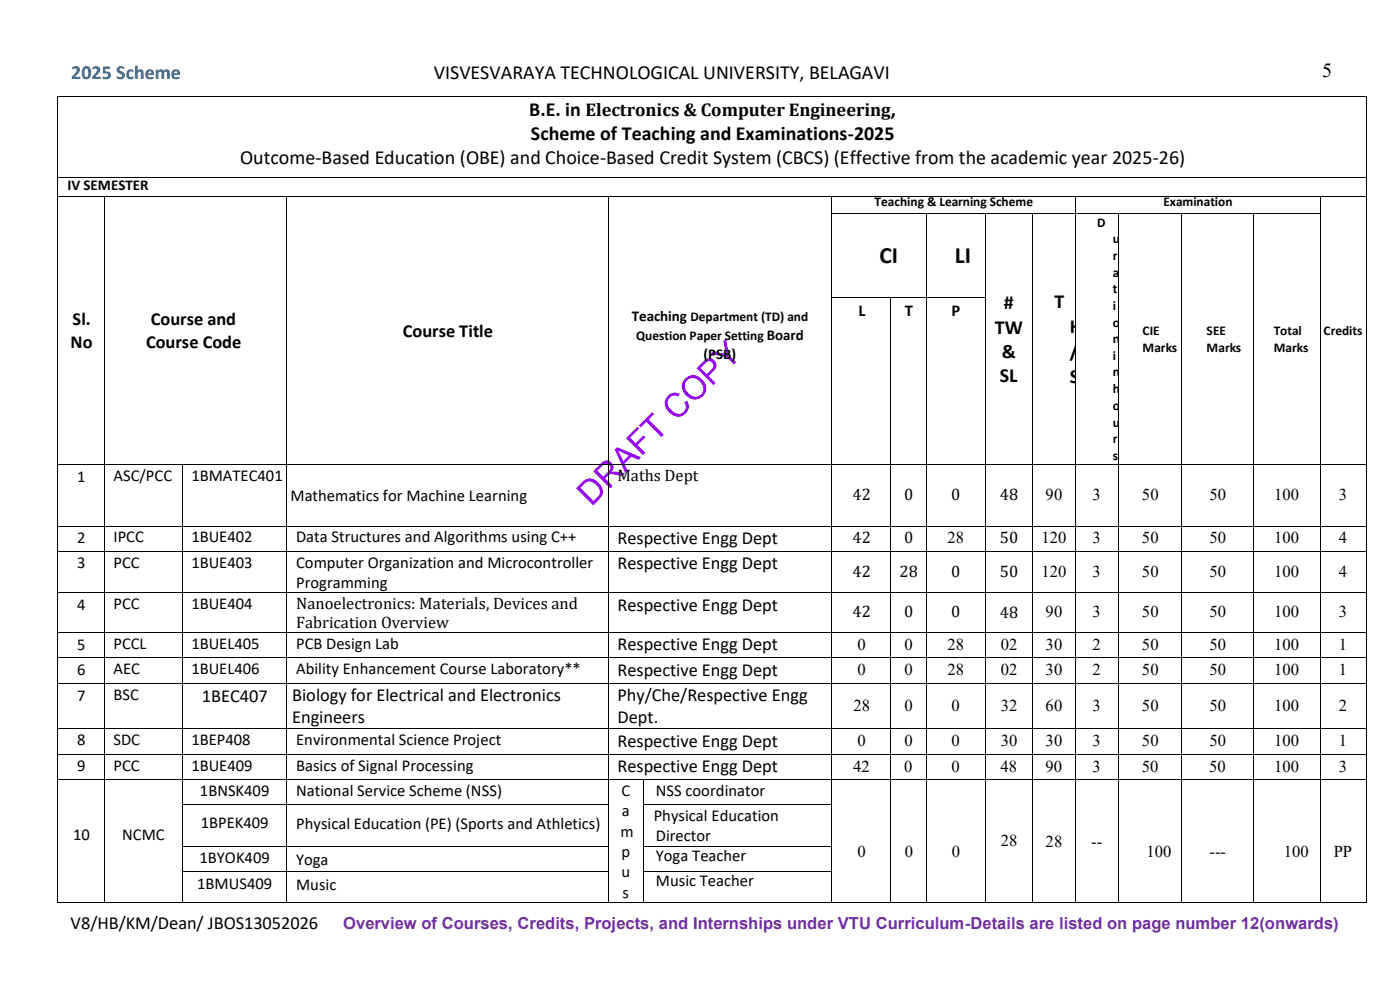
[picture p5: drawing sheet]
<svg xmlns="http://www.w3.org/2000/svg" width="297mm" height="210mm" viewBox="0 0 297 210" stroke-linecap="round" stroke-linejoin="round" font-family="sans-serif">
<defs><g id="words">
<text font-size="7.1" fill="#90f" x="125.5" y="107.4" transform="rotate(-45 125.5 107.4)">DRAFT COPY</text>
<g font-size="5">
<text x="186.6" y="55.8">CI</text>
<text x="202.6" y="55.8">LI</text>
</g>
<text font-size="4.2" fill="#0070c0" x="15.1" y="16.7">2025 Scheme</text>
<g font-size="4.2">
<text x="92.1" y="16.7">VISVESVARAYA TECHNOLOGICAL UNIVERSITY, BELAGAVI</text>
<text x="280.5" y="16.3">5</text>
<text x="112.3" y="24.5">B.E. in Electronics &amp; Computer Engineering,</text>
<text x="112.7" y="29.7">Scheme of Teaching and Examinations-2025</text>
<text x="50.9" y="34.8">Outcome-Based Education (OBE) and Choice-Based Credit System (CBCS) (Effective from the academic year 2025-26)</text>
<text x="213" y="65.5">#</text>
<text x="223.7" y="65.3">T</text>
<text x="211.1" y="70.7">TW</text>
<text x="227" y="70.6">H</text>
<text x="212.6" y="75.9">&amp;</text>
<text x="227" y="75.9">/</text>
<text x="212.2" y="81">SL</text>
<text x="227" y="81.2">S</text>
</g>
<g font-size="3.9">
<text x="15.4" y="69">Sl.</text>
<text x="32" y="69">Course and</text>
<text x="85.5" y="71.3">Course Title</text>
<text x="15" y="73.7">No</text>
<text x="31" y="73.7">Course Code</text>
<text x="131" y="115.3">Respective Engg Dept</text>
<text x="131" y="120.6">Respective Engg Dept</text>
<text x="131" y="129.4">Respective Engg Dept</text>
<text x="131" y="137.9">Respective Engg Dept</text>
<text x="131" y="143.2">Respective Engg Dept</text>
<text x="42.8" y="148.9">1BEC407</text>
<text x="62" y="148.6">Biology for Electrical and Electronics</text>
<text x="131" y="148.6">Phy/Che/Respective Engg</text>
<text x="62" y="153.4">Engineers</text>
<text x="131" y="153.4">Dept.</text>
<text x="131" y="158.3">Respective Engg Dept</text>
<text x="131" y="163.7">Respective Engg Dept</text>
<text x="15" y="196.9">V8/HB/KM/Dean/ JBOS13052026</text>
</g>
<g font-size="3.5">
<text x="182.1" y="67.1">L</text>
<text x="192" y="67.1">T</text>
<text x="201.9" y="67.1">P</text>
<text x="24.1" y="101.9">ASC/PCC</text>
<text x="40.6" y="101.9">1BMATEC401</text>
<text x="131" y="101.9">Maths Dept</text>
<text x="16.4" y="102.1">1</text>
<text x="61.6" y="106.2">Mathematics for Machine Learning</text>
<text x="180.9" y="106">42</text>
<text x="191.8" y="106">0</text>
<text x="201.8" y="106">0</text>
<text x="212.2" y="106">48</text>
<text x="221.9" y="106">90</text>
<text x="231.8" y="106">3</text>
<text x="242.3" y="106">50</text>
<text x="256.6" y="106">50</text>
<text x="270.3" y="106">100</text>
<text x="284.1" y="106">3</text>
<text x="16.4" y="115.2">2</text>
<text x="24.1" y="115">IPCC</text>
<text x="40.6" y="115">1BUE402</text>
<text x="62.8" y="115">Data Structures and Algorithms using C++</text>
<text x="180.9" y="115.2">42</text>
<text x="191.8" y="115.2">0</text>
<text x="201.1" y="115.2">28</text>
<text x="212.2" y="115.2">50</text>
<text x="221" y="115.2">120</text>
<text x="231.8" y="115.2">3</text>
<text x="242.3" y="115.2">50</text>
<text x="256.6" y="115.2">50</text>
<text x="270.3" y="115.2">100</text>
<text x="284.1" y="115.2">4</text>
<text x="16.4" y="120.5">3</text>
<text x="24.1" y="120.3">PCC</text>
<text x="40.6" y="120.3">1BUE403</text>
<text x="62.8" y="120.3">Computer Organization and Microcontroller</text>
<text x="62.8" y="124.7">Programming</text>
<text x="180.9" y="122.3">42</text>
<text x="190.9" y="122.3">28</text>
<text x="201.8" y="122.3">0</text>
<text x="212.2" y="122.3">50</text>
<text x="221" y="122.3">120</text>
<text x="231.8" y="122.3">3</text>
<text x="242.3" y="122.3">50</text>
<text x="256.6" y="122.3">50</text>
<text x="270.3" y="122.3">100</text>
<text x="284.1" y="122.3">4</text>
<text x="16.4" y="129.3">4</text>
<text x="24.1" y="129.1">PCC</text>
<text x="40.6" y="129.1">1BUE404</text>
<text x="62.8" y="129.1">Nanoelectronics: Materials, Devices and</text>
<text x="180.9" y="130.9">42</text>
<text x="191.8" y="130.9">0</text>
<text x="201.8" y="130.9">0</text>
<text x="212.2" y="130.9">48</text>
<text x="221.9" y="130.9">90</text>
<text x="231.8" y="130.9">3</text>
<text x="242.3" y="130.9">50</text>
<text x="256.6" y="130.9">50</text>
<text x="270.3" y="130.9">100</text>
<text x="284.1" y="130.9">3</text>
<text x="16.4" y="137.8">5</text>
<text x="24.1" y="137.6">PCCL</text>
<text x="40.6" y="137.6">1BUEL405</text>
<text x="62.8" y="133.2">Fabrication Overview</text>
<text x="62.8" y="137.6">PCB Design Lab</text>
<text x="182" y="137.8">0</text>
<text x="191.9" y="137.8">0</text>
<text x="201.1" y="137.8">28</text>
<text x="212.4" y="137.8">02</text>
<text x="221.9" y="137.8">30</text>
<text x="231.8" y="137.8">2</text>
<text x="242.3" y="137.8">50</text>
<text x="256.6" y="137.8">50</text>
<text x="270.3" y="137.8">100</text>
<text x="284.1" y="137.8">1</text>
<text x="16.4" y="143.2">6</text>
<text x="24.1" y="142.9">AEC</text>
<text x="40.6" y="142.9">1BUEL406</text>
<text x="62.8" y="142.9">Ability Enhancement Course Laboratory**</text>
<text x="182" y="143.2">0</text>
<text x="191.9" y="143.2">0</text>
<text x="201.1" y="143.2">28</text>
<text x="212.4" y="143.2">02</text>
<text x="221.9" y="143.2">30</text>
<text x="231.8" y="143.2">2</text>
<text x="242.3" y="143.2">50</text>
<text x="256.6" y="143.2">50</text>
<text x="270.3" y="143.2">100</text>
<text x="284.1" y="143.2">1</text>
<text x="16.4" y="148.6">7</text>
<text x="24.1" y="148.3">BSC</text>
<text x="181.1" y="150.7">28</text>
<text x="191.9" y="150.7">0</text>
<text x="201.9" y="150.7">0</text>
<text x="212.4" y="150.7">32</text>
<text x="221.9" y="150.7">60</text>
<text x="231.8" y="150.7">3</text>
<text x="242.3" y="150.7">50</text>
<text x="256.6" y="150.7">50</text>
<text x="270.3" y="150.7">100</text>
<text x="284.1" y="150.7">2</text>
<text x="16.4" y="158">8</text>
<text x="24.1" y="158">SDC</text>
<text x="40.6" y="158">1BEP408</text>
<text x="62.8" y="158">Environmental Science Project</text>
<text x="182" y="158.2">0</text>
<text x="191.9" y="158.2">0</text>
<text x="201.9" y="158.2">0</text>
<text x="212.4" y="158.2">30</text>
<text x="221.9" y="158.2">30</text>
<text x="231.8" y="158.2">3</text>
<text x="242.3" y="158.2">50</text>
<text x="256.6" y="158.2">50</text>
<text x="270.3" y="158.2">100</text>
<text x="284.1" y="158.2">1</text>
<text x="16.4" y="163.4">9</text>
<text x="24.1" y="163.4">PCC</text>
<text x="40.6" y="163.4">1BUE409</text>
<text x="62.8" y="163.4">Basics of Signal Processing</text>
<text x="181" y="163.6">42</text>
<text x="191.9" y="163.6">0</text>
<text x="201.9" y="163.6">0</text>
<text x="212.3" y="163.6">48</text>
<text x="221.8" y="163.6">90</text>
<text x="231.8" y="163.6">3</text>
<text x="242.3" y="163.6">50</text>
<text x="256.6" y="163.6">50</text>
<text x="270.3" y="163.6">100</text>
<text x="284.1" y="163.6">3</text>
<text x="42.4" y="168.8">1BNSK409</text>
<text x="62.8" y="168.7">National Service Scheme (NSS)</text>
<text x="131.8" y="168.7">C</text>
<text x="131.9" y="173.1">a</text>
<text x="139.2" y="168.7">NSS coordinator</text>
<text x="15.5" y="178.1">10</text>
<text x="25.9" y="178.1">NCMC</text>
<text x="42.6" y="175.6">1BPEK409</text>
<text x="62.8" y="175.8">Physical Education (PE) (Sports and Athletics)</text>
<text x="131.7" y="177.4">m</text>
<text x="138.7" y="174.1">Physical Education</text>
<text x="139.2" y="178.4">Director</text>
<text x="212.4" y="179.3">28</text>
<text x="221.9" y="179.6">28</text>
<text x="231.5" y="179.6">--</text>
<text x="42.3" y="183">1BYOK409</text>
<text x="62.8" y="183.3">Yoga</text>
<text x="131.8" y="181.7">p</text>
<text x="131.8" y="186">u</text>
<text x="139.2" y="182.6">Yoga Teacher</text>
<text x="182" y="181.6">0</text>
<text x="192" y="181.6">0</text>
<text x="202" y="181.6">0</text>
<text x="243.2" y="181.6">100</text>
<text x="256.6" y="181.6">---</text>
<text x="272.4" y="181.6">100</text>
<text x="283" y="181.6">PP</text>
<text x="41.8" y="188.4">1BMUS409</text>
<text x="62.8" y="188.6">Music</text>
<text x="132.1" y="190.3">s</text>
<text x="139.2" y="187.9">Music Teacher</text>
</g>
<text font-size="3.5" fill="#7030a0" x="72.8" y="196.8">Overview of Courses, Credits, Projects, and Internships under VTU Curriculum-Details are listed on page number 12(onwards)</text>
<g font-size="3.2">
<text x="14.3" y="40.2">IV SEMESTER</text>
<text x="134" y="68.1">Teaching Department (TD) and</text>
<text x="149.3" y="76.1">(PSB)</text>
</g>
<g font-size="2.8">
<text x="185.6" y="43.7">Teaching &amp; Learning Scheme</text>
<text x="246.8" y="43.7">Examination</text>
<text x="232.8" y="48.1">D</text>
<text x="236.1" y="51.6">u</text>
<text x="236.1" y="55.1">r</text>
<text x="236.1" y="58.6">a</text>
<text x="236.1" y="62.2">t</text>
<text x="236.1" y="65.7">i</text>
<text x="236.1" y="69.2">o</text>
<text x="242.4" y="71.1">CIE</text>
<text x="256" y="71.1">SEE</text>
<text x="270.3" y="71.1">Total</text>
<text x="280.8" y="71">Credits</text>
<text x="135" y="72.1">Question Paper Setting Board</text>
<text x="236.1" y="72.8">n</text>
<text x="236.1" y="76.3">i</text>
<text x="242.4" y="74.5">Marks</text>
<text x="256" y="74.5">Marks</text>
<text x="270.3" y="74.5">Marks</text>
<text x="236.1" y="79.8">n</text>
<text x="236.1" y="83.4">h</text>
<text x="236.1" y="86.9">o</text>
<text x="236.1" y="90.4">u</text>
<text x="236.1" y="94">r</text>
<text x="236.1" y="97.5">s</text>
</g>
</g></defs>
<g fill="#000">
<path d="M12.2 20.3h.2v.2h-.2z" fill-rule="evenodd"/>
<path d="M12.2 20.3h.2v.2h-.2z" fill-rule="evenodd"/>
<path d="M12.2 37.5h.2v.2h-.2z" fill-rule="evenodd"/>
<path d="M289.8 20.3h.1v.2h-.1z" fill-rule="evenodd"/>
<path d="M289.8 20.3h.1v.2h-.1z" fill-rule="evenodd"/>
<path d="M289.8 37.5h.1v.2h-.1z" fill-rule="evenodd"/>
<path d="M12.2 41.6h.2v.1h-.2z" fill-rule="evenodd"/>
<path d="M12.2 45.2h.2v.2h-.2z" fill-rule="evenodd"/>
<path d="M22.1 41.6h.1v.1h-.1z" fill-rule="evenodd"/>
<path d="M22.1 45.2h.1v.2h-.1z" fill-rule="evenodd"/>
<path d="M60.8 41.6h.2v.1h-.2z" fill-rule="evenodd"/>
<path d="M60.8 45.2h.2v.2h-.2z" fill-rule="evenodd"/>
<path d="M128.9 41.6h.2v.1h-.2z" fill-rule="evenodd"/>
<path d="M128.9 45.2h.2v.2h-.2z" fill-rule="evenodd"/>
<path d="M176.4 41.6h.2v.1h-.2z" fill-rule="evenodd"/>
<path d="M176.4 45.2h.2v.2h-.2z" fill-rule="evenodd"/>
<path d="M196.5 45.2h.1v.2h-.1z" fill-rule="evenodd"/>
<path d="M209 45.2h.1v.2h-.1z" fill-rule="evenodd"/>
<path d="M218.9 45.2h.2v.2h-.2z" fill-rule="evenodd"/>
<path d="M228 41.6h.2v.1h-.2z" fill-rule="evenodd"/>
<path d="M228 45.2h.2v.2h-.2z" fill-rule="evenodd"/>
<path d="M237.1 45.2h.2v.2h-.2z" fill-rule="evenodd"/>
<path d="M250.7 45.2h.2v.2h-.2z" fill-rule="evenodd"/>
<path d="M265.9 45.2h.1v.2h-.1z" fill-rule="evenodd"/>
<path d="M280 41.6h.2v.1h-.2z" fill-rule="evenodd"/>
<path d="M280 45.2h.2v.2h-.2z" fill-rule="evenodd"/>
<path d="M289.8 41.6h.1v.1h-.1z" fill-rule="evenodd"/>
<path d="M289.8 45.2h.1v.2h-.1z" fill-rule="evenodd"/>
<path d="M12.2 62.9h.2v.2h-.2z" fill-rule="evenodd"/>
<path d="M22.1 62.9h.1v.2h-.1z" fill-rule="evenodd"/>
<path d="M60.8 62.9h.2v.2h-.2z" fill-rule="evenodd"/>
<path d="M128.9 62.9h.2v.2h-.2z" fill-rule="evenodd"/>
<path d="M176.4 62.9h.2v.2h-.2z" fill-rule="evenodd"/>
<path d="M189 62.9h.1v.2h-.1z" fill-rule="evenodd"/>
<path d="M196.5 62.9h.1v.2h-.1z" fill-rule="evenodd"/>
<path d="M209 62.9h.1v.2h-.1z" fill-rule="evenodd"/>
<path d="M218.9 62.9h.2v.2h-.2z" fill-rule="evenodd"/>
<path d="M228 62.9h.2v.2h-.2z" fill-rule="evenodd"/>
<path d="M237.1 62.9h.2v.2h-.2z" fill-rule="evenodd"/>
<path d="M250.7 62.9h.2v.2h-.2z" fill-rule="evenodd"/>
<path d="M265.9 62.9h.1v.2h-.1z" fill-rule="evenodd"/>
<path d="M280 62.9h.2v.2h-.2z" fill-rule="evenodd"/>
<path d="M289.8 62.9h.1v.2h-.1z" fill-rule="evenodd"/>
<path d="M12.2 98.4h.2v.1h-.2z" fill-rule="evenodd"/>
<path d="M22.1 98.4h.1v.1h-.1z" fill-rule="evenodd"/>
<path d="M38.6 98.4h.1v.1h-.1z" fill-rule="evenodd"/>
<path d="M60.8 98.4h.2v.1h-.2z" fill-rule="evenodd"/>
<path d="M128.9 98.4h.2v.1h-.2z" fill-rule="evenodd"/>
<path d="M176.4 98.4h.2v.1h-.2z" fill-rule="evenodd"/>
<path d="M189 98.4h.1v.1h-.1z" fill-rule="evenodd"/>
<path d="M196.5 98.4h.1v.1h-.1z" fill-rule="evenodd"/>
<path d="M209 98.4h.1v.1h-.1z" fill-rule="evenodd"/>
<path d="M218.9 98.4h.2v.1h-.2z" fill-rule="evenodd"/>
<path d="M228 98.4h.2v.1h-.2z" fill-rule="evenodd"/>
<path d="M237.1 98.4h.2v.1h-.2z" fill-rule="evenodd"/>
<path d="M250.7 98.4h.2v.1h-.2z" fill-rule="evenodd"/>
<path d="M265.9 98.4h.1v.1h-.1z" fill-rule="evenodd"/>
<path d="M280 98.4h.2v.1h-.2z" fill-rule="evenodd"/>
<path d="M289.8 98.4h.1v.1h-.1z" fill-rule="evenodd"/>
<path d="M12.2 111.4h.2v.2h-.2z" fill-rule="evenodd"/>
<path d="M12.2 116.8h.2v.1h-.2z" fill-rule="evenodd"/>
<path d="M22.1 111.4h.1v.2h-.1z" fill-rule="evenodd"/>
<path d="M22.1 116.8h.1v.1h-.1z" fill-rule="evenodd"/>
<path d="M38.6 111.4h.1v.2h-.1z" fill-rule="evenodd"/>
<path d="M38.6 116.8h.1v.1h-.1z" fill-rule="evenodd"/>
<path d="M60.8 111.4h.2v.2h-.2z" fill-rule="evenodd"/>
<path d="M60.8 116.8h.2v.1h-.2z" fill-rule="evenodd"/>
<path d="M128.9 111.4h.2v.2h-.2z" fill-rule="evenodd"/>
<path d="M128.9 116.8h.2v.1h-.2z" fill-rule="evenodd"/>
<path d="M176.4 111.4h.2v.2h-.2z" fill-rule="evenodd"/>
<path d="M176.4 116.8h.2v.1h-.2z" fill-rule="evenodd"/>
<path d="M189 111.4h.1v.2h-.1z" fill-rule="evenodd"/>
<path d="M189 116.8h.1v.1h-.1z" fill-rule="evenodd"/>
<path d="M196.5 111.4h.1v.2h-.1z" fill-rule="evenodd"/>
<path d="M196.5 116.8h.1v.1h-.1z" fill-rule="evenodd"/>
<path d="M209 111.4h.1v.2h-.1z" fill-rule="evenodd"/>
<path d="M209 116.8h.1v.1h-.1z" fill-rule="evenodd"/>
<path d="M218.9 111.4h.2v.2h-.2z" fill-rule="evenodd"/>
<path d="M218.9 116.8h.2v.1h-.2z" fill-rule="evenodd"/>
<path d="M228 111.4h.2v.2h-.2z" fill-rule="evenodd"/>
<path d="M228 116.8h.2v.1h-.2z" fill-rule="evenodd"/>
<path d="M237.1 111.4h.2v.2h-.2z" fill-rule="evenodd"/>
<path d="M237.1 116.8h.2v.1h-.2z" fill-rule="evenodd"/>
<path d="M250.7 111.4h.2v.2h-.2z" fill-rule="evenodd"/>
<path d="M250.7 116.8h.2v.1h-.2z" fill-rule="evenodd"/>
<path d="M265.9 111.4h.1v.2h-.1z" fill-rule="evenodd"/>
<path d="M265.9 116.8h.1v.1h-.1z" fill-rule="evenodd"/>
<path d="M280 111.4h.2v.2h-.2z" fill-rule="evenodd"/>
<path d="M280 116.8h.2v.1h-.2z" fill-rule="evenodd"/>
<path d="M289.8 111.4h.1v.2h-.1z" fill-rule="evenodd"/>
<path d="M289.8 116.8h.1v.1h-.1z" fill-rule="evenodd"/>
<path d="M12.2 125.6h.2v.2h-.2z" fill-rule="evenodd"/>
<path d="M12.2 134h.2v.2h-.2z" fill-rule="evenodd"/>
<path d="M12.2 139.4h.2v.2h-.2z" fill-rule="evenodd"/>
<path d="M22.1 125.6h.1v.2h-.1z" fill-rule="evenodd"/>
<path d="M22.1 134h.1v.2h-.1z" fill-rule="evenodd"/>
<path d="M22.1 139.4h.1v.2h-.1z" fill-rule="evenodd"/>
<path d="M38.6 125.6h.1v.2h-.1z" fill-rule="evenodd"/>
<path d="M38.6 134h.1v.2h-.1z" fill-rule="evenodd"/>
<path d="M38.6 139.4h.1v.2h-.1z" fill-rule="evenodd"/>
<path d="M60.8 125.6h.2v.2h-.2z" fill-rule="evenodd"/>
<path d="M60.8 134h.2v.2h-.2z" fill-rule="evenodd"/>
<path d="M60.8 139.4h.2v.2h-.2z" fill-rule="evenodd"/>
<path d="M128.9 125.6h.2v.2h-.2z" fill-rule="evenodd"/>
<path d="M128.9 134h.2v.2h-.2z" fill-rule="evenodd"/>
<path d="M128.9 139.4h.2v.2h-.2z" fill-rule="evenodd"/>
<path d="M176.4 125.6h.2v.2h-.2z" fill-rule="evenodd"/>
<path d="M176.4 134h.2v.2h-.2z" fill-rule="evenodd"/>
<path d="M176.4 139.4h.2v.2h-.2z" fill-rule="evenodd"/>
<path d="M189 125.6h.1v.2h-.1z" fill-rule="evenodd"/>
<path d="M189 134h.1v.2h-.1z" fill-rule="evenodd"/>
<path d="M189 139.4h.1v.2h-.1z" fill-rule="evenodd"/>
<path d="M196.5 125.6h.1v.2h-.1z" fill-rule="evenodd"/>
<path d="M196.5 134h.1v.2h-.1z" fill-rule="evenodd"/>
<path d="M196.5 139.4h.1v.2h-.1z" fill-rule="evenodd"/>
<path d="M209 125.6h.1v.2h-.1z" fill-rule="evenodd"/>
<path d="M209 134h.1v.2h-.1z" fill-rule="evenodd"/>
<path d="M209 139.4h.1v.2h-.1z" fill-rule="evenodd"/>
<path d="M218.9 125.6h.2v.2h-.2z" fill-rule="evenodd"/>
<path d="M218.9 134h.2v.2h-.2z" fill-rule="evenodd"/>
<path d="M218.9 139.4h.2v.2h-.2z" fill-rule="evenodd"/>
<path d="M228 125.6h.2v.2h-.2z" fill-rule="evenodd"/>
<path d="M228 134h.2v.2h-.2z" fill-rule="evenodd"/>
<path d="M228 139.4h.2v.2h-.2z" fill-rule="evenodd"/>
<path d="M237.1 125.6h.2v.2h-.2z" fill-rule="evenodd"/>
<path d="M237.1 134h.2v.2h-.2z" fill-rule="evenodd"/>
<path d="M237.1 139.4h.2v.2h-.2z" fill-rule="evenodd"/>
<path d="M250.7 125.6h.2v.2h-.2z" fill-rule="evenodd"/>
<path d="M250.7 134h.2v.2h-.2z" fill-rule="evenodd"/>
<path d="M250.7 139.4h.2v.2h-.2z" fill-rule="evenodd"/>
<path d="M265.9 125.6h.1v.2h-.1z" fill-rule="evenodd"/>
<path d="M265.9 134h.1v.2h-.1z" fill-rule="evenodd"/>
<path d="M265.9 139.4h.1v.2h-.1z" fill-rule="evenodd"/>
<path d="M280 125.6h.2v.2h-.2z" fill-rule="evenodd"/>
<path d="M280 134h.2v.2h-.2z" fill-rule="evenodd"/>
<path d="M280 139.4h.2v.2h-.2z" fill-rule="evenodd"/>
<path d="M289.8 125.6h.1v.2h-.1z" fill-rule="evenodd"/>
<path d="M289.8 134h.1v.2h-.1z" fill-rule="evenodd"/>
<path d="M289.8 139.4h.1v.2h-.1z" fill-rule="evenodd"/>
<path d="M12.2 144.8h.2v.1h-.2z" fill-rule="evenodd"/>
<path d="M12.2 154.4h.2v.2h-.2z" fill-rule="evenodd"/>
<path d="M12.2 159.8h.2v.2h-.2z" fill-rule="evenodd"/>
<path d="M22.1 144.8h.1v.1h-.1z" fill-rule="evenodd"/>
<path d="M22.1 154.4h.1v.2h-.1z" fill-rule="evenodd"/>
<path d="M22.1 159.8h.1v.2h-.1z" fill-rule="evenodd"/>
<path d="M38.6 144.8h.1v.1h-.1z" fill-rule="evenodd"/>
<path d="M38.6 154.4h.1v.2h-.1z" fill-rule="evenodd"/>
<path d="M38.6 159.8h.1v.2h-.1z" fill-rule="evenodd"/>
<path d="M60.8 144.8h.2v.1h-.2z" fill-rule="evenodd"/>
<path d="M60.8 154.4h.2v.2h-.2z" fill-rule="evenodd"/>
<path d="M60.8 159.8h.2v.2h-.2z" fill-rule="evenodd"/>
<path d="M128.9 144.8h.2v.1h-.2z" fill-rule="evenodd"/>
<path d="M128.9 154.4h.2v.2h-.2z" fill-rule="evenodd"/>
<path d="M128.9 159.8h.2v.2h-.2z" fill-rule="evenodd"/>
<path d="M176.4 144.8h.2v.1h-.2z" fill-rule="evenodd"/>
<path d="M176.4 154.4h.2v.2h-.2z" fill-rule="evenodd"/>
<path d="M176.4 159.8h.2v.2h-.2z" fill-rule="evenodd"/>
<path d="M189 144.8h.1v.1h-.1z" fill-rule="evenodd"/>
<path d="M189 154.4h.1v.2h-.1z" fill-rule="evenodd"/>
<path d="M189 159.8h.1v.2h-.1z" fill-rule="evenodd"/>
<path d="M196.5 144.8h.1v.1h-.1z" fill-rule="evenodd"/>
<path d="M196.5 154.4h.1v.2h-.1z" fill-rule="evenodd"/>
<path d="M196.5 159.8h.1v.2h-.1z" fill-rule="evenodd"/>
<path d="M209 144.8h.1v.1h-.1z" fill-rule="evenodd"/>
<path d="M209 154.4h.1v.2h-.1z" fill-rule="evenodd"/>
<path d="M209 159.8h.1v.2h-.1z" fill-rule="evenodd"/>
<path d="M218.9 144.8h.2v.1h-.2z" fill-rule="evenodd"/>
<path d="M218.9 154.4h.2v.2h-.2z" fill-rule="evenodd"/>
<path d="M218.9 159.8h.2v.2h-.2z" fill-rule="evenodd"/>
<path d="M228 144.8h.2v.1h-.2z" fill-rule="evenodd"/>
<path d="M228 154.4h.2v.2h-.2z" fill-rule="evenodd"/>
<path d="M228 159.8h.2v.2h-.2z" fill-rule="evenodd"/>
<path d="M237.1 144.8h.2v.1h-.2z" fill-rule="evenodd"/>
<path d="M237.1 154.4h.2v.2h-.2z" fill-rule="evenodd"/>
<path d="M237.1 159.8h.2v.2h-.2z" fill-rule="evenodd"/>
<path d="M250.7 144.8h.2v.1h-.2z" fill-rule="evenodd"/>
<path d="M250.7 154.4h.2v.2h-.2z" fill-rule="evenodd"/>
<path d="M250.7 159.8h.2v.2h-.2z" fill-rule="evenodd"/>
<path d="M265.9 144.8h.1v.1h-.1z" fill-rule="evenodd"/>
<path d="M265.9 154.4h.1v.2h-.1z" fill-rule="evenodd"/>
<path d="M265.9 159.8h.1v.2h-.1z" fill-rule="evenodd"/>
<path d="M280 144.8h.2v.1h-.2z" fill-rule="evenodd"/>
<path d="M280 154.4h.2v.2h-.2z" fill-rule="evenodd"/>
<path d="M280 159.8h.2v.2h-.2z" fill-rule="evenodd"/>
<path d="M289.8 144.8h.1v.1h-.1z" fill-rule="evenodd"/>
<path d="M289.8 154.4h.1v.2h-.1z" fill-rule="evenodd"/>
<path d="M289.8 159.8h.1v.2h-.1z" fill-rule="evenodd"/>
<path d="M12.2 165.2h.2v.2h-.2z" fill-rule="evenodd"/>
<path d="M12.2 170.5h.2v.2h-.2z" fill-rule="evenodd"/>
<path d="M12.2 179.3h.2v.2h-.2z" fill-rule="evenodd"/>
<path d="M22.1 165.2h.1v.2h-.1z" fill-rule="evenodd"/>
<path d="M22.1 170.5h.1v.2h-.1z" fill-rule="evenodd"/>
<path d="M22.1 179.3h.1v.2h-.1z" fill-rule="evenodd"/>
<path d="M38.6 165.2h.1v.2h-.1z" fill-rule="evenodd"/>
<path d="M38.6 170.5h.1v.2h-.1z" fill-rule="evenodd"/>
<path d="M38.6 179.3h.1v.2h-.1z" fill-rule="evenodd"/>
<path d="M60.8 165.2h.2v.2h-.2z" fill-rule="evenodd"/>
<path d="M60.8 170.5h.2v.2h-.2z" fill-rule="evenodd"/>
<path d="M60.8 179.3h.2v.2h-.2z" fill-rule="evenodd"/>
<path d="M128.9 165.2h.2v.2h-.2z" fill-rule="evenodd"/>
<path d="M128.9 170.5h.2v.2h-.2z" fill-rule="evenodd"/>
<path d="M128.9 179.3h.2v.2h-.2z" fill-rule="evenodd"/>
<path d="M136.4 165.2h.2v.2h-.2z" fill-rule="evenodd"/>
<path d="M136.4 170.5h.2v.2h-.2z" fill-rule="evenodd"/>
<path d="M136.4 179.3h.2v.2h-.2z" fill-rule="evenodd"/>
<path d="M176.4 165.2h.2v.2h-.2z" fill-rule="evenodd"/>
<path d="M176.4 170.5h.2v.2h-.2z" fill-rule="evenodd"/>
<path d="M176.4 179.3h.2v.2h-.2z" fill-rule="evenodd"/>
<path d="M189 165.2h.1v.2h-.1z" fill-rule="evenodd"/>
<path d="M189 170.5h.1v.2h-.1z" fill-rule="evenodd"/>
<path d="M189 179.3h.1v.2h-.1z" fill-rule="evenodd"/>
<path d="M196.5 165.2h.1v.2h-.1z" fill-rule="evenodd"/>
<path d="M196.5 170.5h.1v.2h-.1z" fill-rule="evenodd"/>
<path d="M196.5 179.3h.1v.2h-.1z" fill-rule="evenodd"/>
<path d="M209 165.2h.1v.2h-.1z" fill-rule="evenodd"/>
<path d="M209 170.5h.1v.2h-.1z" fill-rule="evenodd"/>
<path d="M209 179.3h.1v.2h-.1z" fill-rule="evenodd"/>
<path d="M218.9 165.2h.2v.2h-.2z" fill-rule="evenodd"/>
<path d="M218.9 170.5h.2v.2h-.2z" fill-rule="evenodd"/>
<path d="M218.9 179.3h.2v.2h-.2z" fill-rule="evenodd"/>
<path d="M228 165.2h.2v.2h-.2z" fill-rule="evenodd"/>
<path d="M228 170.5h.2v.2h-.2z" fill-rule="evenodd"/>
<path d="M228 179.3h.2v.2h-.2z" fill-rule="evenodd"/>
<path d="M237.1 165.2h.2v.2h-.2z" fill-rule="evenodd"/>
<path d="M237.1 170.5h.2v.2h-.2z" fill-rule="evenodd"/>
<path d="M237.1 179.3h.2v.2h-.2z" fill-rule="evenodd"/>
<path d="M250.7 165.2h.2v.2h-.2z" fill-rule="evenodd"/>
<path d="M250.7 170.5h.2v.2h-.2z" fill-rule="evenodd"/>
<path d="M250.7 179.3h.2v.2h-.2z" fill-rule="evenodd"/>
<path d="M265.9 165.2h.1v.2h-.1z" fill-rule="evenodd"/>
<path d="M265.9 170.5h.1v.2h-.1z" fill-rule="evenodd"/>
<path d="M265.9 179.3h.1v.2h-.1z" fill-rule="evenodd"/>
<path d="M280 165.2h.2v.2h-.2z" fill-rule="evenodd"/>
<path d="M280 170.5h.2v.2h-.2z" fill-rule="evenodd"/>
<path d="M280 179.3h.2v.2h-.2z" fill-rule="evenodd"/>
<path d="M289.8 165.2h.1v.2h-.1z" fill-rule="evenodd"/>
<path d="M289.8 170.5h.1v.2h-.1z" fill-rule="evenodd"/>
<path d="M289.8 179.3h.1v.2h-.1z" fill-rule="evenodd"/>
<path d="M12.2 184.6h.2v.2h-.2z" fill-rule="evenodd"/>
<path d="M12.2 191.2h.2v.2h-.2z" fill-rule="evenodd"/>
<path d="M12.2 191.2h.2v.2h-.2z" fill-rule="evenodd"/>
<path d="M22.1 184.6h.1v.2h-.1z" fill-rule="evenodd"/>
<path d="M22.1 191.2h.1v.2h-.1z" fill-rule="evenodd"/>
<path d="M38.6 184.6h.1v.2h-.1z" fill-rule="evenodd"/>
<path d="M38.6 191.2h.1v.2h-.1z" fill-rule="evenodd"/>
<path d="M60.8 184.6h.2v.2h-.2z" fill-rule="evenodd"/>
<path d="M60.8 191.2h.2v.2h-.2z" fill-rule="evenodd"/>
<path d="M128.9 184.6h.2v.2h-.2z" fill-rule="evenodd"/>
<path d="M128.9 191.2h.2v.2h-.2z" fill-rule="evenodd"/>
<path d="M136.4 184.6h.2v.2h-.2z" fill-rule="evenodd"/>
<path d="M136.4 191.2h.2v.2h-.2z" fill-rule="evenodd"/>
<path d="M176.4 184.6h.2v.2h-.2z" fill-rule="evenodd"/>
<path d="M176.4 191.2h.2v.2h-.2z" fill-rule="evenodd"/>
<path d="M189 184.6h.1v.2h-.1z" fill-rule="evenodd"/>
<path d="M189 191.2h.1v.2h-.1z" fill-rule="evenodd"/>
<path d="M196.5 184.6h.1v.2h-.1z" fill-rule="evenodd"/>
<path d="M196.5 191.2h.1v.2h-.1z" fill-rule="evenodd"/>
<path d="M209 184.6h.1v.2h-.1z" fill-rule="evenodd"/>
<path d="M209 191.2h.1v.2h-.1z" fill-rule="evenodd"/>
<path d="M218.9 184.6h.2v.2h-.2z" fill-rule="evenodd"/>
<path d="M218.9 191.2h.2v.2h-.2z" fill-rule="evenodd"/>
<path d="M228 184.6h.2v.2h-.2z" fill-rule="evenodd"/>
<path d="M228 191.2h.2v.2h-.2z" fill-rule="evenodd"/>
<path d="M237.1 184.6h.2v.2h-.2z" fill-rule="evenodd"/>
<path d="M237.1 191.2h.2v.2h-.2z" fill-rule="evenodd"/>
<path d="M250.7 184.6h.2v.2h-.2z" fill-rule="evenodd"/>
<path d="M250.7 191.2h.2v.2h-.2z" fill-rule="evenodd"/>
<path d="M265.9 184.6h.1v.2h-.1z" fill-rule="evenodd"/>
<path d="M265.9 191.2h.1v.2h-.1z" fill-rule="evenodd"/>
<path d="M280 184.6h.2v.2h-.2z" fill-rule="evenodd"/>
<path d="M280 191.2h.2v.2h-.2z" fill-rule="evenodd"/>
<path d="M289.8 184.6h.1v.2h-.1z" fill-rule="evenodd"/>
<path d="M289.8 191.2h.1v.2h-.1z" fill-rule="evenodd"/>
<path d="M289.8 191.2h.1v.2h-.1z" fill-rule="evenodd"/>
</g>
<g fill="none" stroke="#000" stroke-width=".21">
<path d="M12.3 20.5v17M12.3 37.7v3.9M12.4 20.4h277.4M12.4 37.6h277.4M289.9 20.5v17M289.9 37.7v3.9M12.3 41.7v3.5M12.3 45.4v17.5M12.4 41.7h9.7M22.1 41.7v3.5M22.1 45.4v17.5M22.2 41.7h38.6"/>
<path d="M60.9 41.7v3.5M60.9 45.4v17.5M61 41.7h67.9M129 41.7v3.5M129 45.4v17.5M129.1 41.7h47.3M176.5 41.7v3.5M176.5 45.4v17.5M176.6 41.7h51.4M176.6 45.3h19.9M196.5 45.4v17.5M196.6 45.3h12.3"/>
<path d="M209 45.4v17.5M209.1 45.3h9.8M219 45.4v17.5M219.1 45.3h8.9M228.1 41.7v3.5M228.1 45.4v17.5M228.2 41.7h51.8M228.2 45.3h8.9M237.2 45.4v17.5M237.3 45.3h13.4M250.8 45.4v17.5M250.9 45.3h15"/>
<path d="M265.9 45.4v17.5M266 45.3h14M280.1 41.7v3.5M280.1 45.4v17.5M280.2 41.7h9.6M289.9 41.7v3.5M289.9 45.4v17.5M12.3 63.1v35.3M22.1 63.1v35.3M60.9 63.1v35.3M129 63.1v35.3M176.5 63.1v35.3"/>
<path d="M176.6 63h12.4M189 63.1v35.3M189.1 63h7.4M196.5 63.1v35.3M196.6 63h12.3M209 63.1v35.3M219 63.1v35.3M228.1 63.1v35.3M237.2 63.1v35.3M250.8 63.1v35.3M265.9 63.1v35.3M280.1 63.1v35.3"/>
<path d="M289.9 63.1v35.3M12.3 98.5v12.9M12.4 98.4h9.7M22.1 98.5v12.9M22.2 98.4h16.4M38.7 98.5v12.9M38.7 98.4h22.1M60.9 98.5v12.9M61 98.4h67.9M129 98.5v12.9M129.1 98.4h47.3M176.5 98.5v12.9"/>
<path d="M176.6 98.4h12.4M189 98.5v12.9M189.1 98.4h7.4M196.5 98.5v12.9M196.6 98.4h12.3M209 98.5v12.9M209.1 98.4h9.8M219 98.5v12.9M219.1 98.4h8.9M228.1 98.5v12.9M228.2 98.4h8.9M237.2 98.5v12.9"/>
<path d="M237.3 98.4h13.4M250.8 98.5v12.9M250.9 98.4h15M265.9 98.5v12.9M266 98.4h14M280.1 98.5v12.9M280.2 98.4h9.6M289.9 98.5v12.9M12.3 111.6v5.2M12.3 116.9v8.7M12.4 111.5h9.7M12.4 116.9h9.7"/>
<path d="M22.1 111.6v5.2M22.1 116.9v8.7M22.2 111.5h16.4M22.2 116.9h16.4M38.7 111.6v5.2M38.7 116.9v8.7M38.7 111.5h22.1M38.7 116.9h22.1M60.9 111.6v5.2M60.9 116.9v8.7M61 111.5h67.9M61 116.9h67.9"/>
<path d="M129 111.6v5.2M129 116.9v8.7M129.1 111.5h47.3M129.1 116.9h47.3M176.5 111.6v5.2M176.5 116.9v8.7M176.6 111.5h12.4M176.6 116.9h12.4M189 111.6v5.2M189 116.9v8.7M189.1 111.5h7.4M189.1 116.9h7.4"/>
<path d="M196.5 111.6v5.2M196.5 116.9v8.7M196.6 111.5h12.3M196.6 116.9h12.3M209 111.6v5.2M209 116.9v8.7M209.1 111.5h9.8M209.1 116.9h9.8M219 111.6v5.2M219 116.9v8.7M219.1 111.5h8.9M219.1 116.9h8.9"/>
<path d="M228.1 111.6v5.2M228.1 116.9v8.7M228.2 111.5h8.9M228.2 116.9h8.9M237.2 111.6v5.2M237.2 116.9v8.7M237.3 111.5h13.4M237.3 116.9h13.4M250.8 111.6v5.2M250.8 116.9v8.7M250.9 111.5h15M250.9 116.9h15"/>
<path d="M265.9 111.6v5.2M265.9 116.9v8.7M266 111.5h14M266 116.9h14M280.1 111.6v5.2M280.1 116.9v8.7M280.2 111.5h9.6M280.2 116.9h9.6M289.9 111.6v5.2M289.9 116.9v8.7M12.3 125.8v8.2M12.3 134.2v5.2"/>
<path d="M12.3 139.6v5.2M12.4 125.7h9.7M12.4 134.1h9.7M12.4 139.5h9.7M22.1 125.8v8.2M22.1 134.2v5.2M22.1 139.6v5.2M22.2 125.7h16.4M22.2 134.1h16.4M22.2 139.5h16.4M38.7 125.8v8.2M38.7 134.2v5.2"/>
<path d="M38.7 139.6v5.2M38.7 125.7h22.1M38.7 134.1h22.1M38.7 139.5h22.1M60.9 125.8v8.2M60.9 134.2v5.2M60.9 139.6v5.2M61 125.7h67.9M61 134.1h67.9M61 139.5h67.9M129 125.8v8.2M129 134.2v5.2"/>
<path d="M129 139.6v5.2M129.1 125.7h47.3M129.1 134.1h47.3M129.1 139.5h47.3M176.5 125.8v8.2M176.5 134.2v5.2M176.5 139.6v5.2M176.6 125.7h12.4M176.6 134.1h12.4M176.6 139.5h12.4M189 125.8v8.2M189 134.2v5.2"/>
<path d="M189 139.6v5.2M189.1 125.7h7.4M189.1 134.1h7.4M189.1 139.5h7.4M196.5 125.8v8.2M196.5 134.2v5.2M196.5 139.6v5.2M196.6 125.7h12.3M196.6 134.1h12.3M196.6 139.5h12.3M209 125.8v8.2M209 134.2v5.2"/>
<path d="M209 139.6v5.2M209.1 125.7h9.8M209.1 134.1h9.8M209.1 139.5h9.8M219 125.8v8.2M219 134.2v5.2M219 139.6v5.2M219.1 125.7h8.9M219.1 134.1h8.9M219.1 139.5h8.9M228.1 125.8v8.2M228.1 134.2v5.2"/>
<path d="M228.1 139.6v5.2M228.2 125.7h8.9M228.2 134.1h8.9M228.2 139.5h8.9M237.2 125.8v8.2M237.2 134.2v5.2M237.2 139.6v5.2M237.3 125.7h13.4M237.3 134.1h13.4M237.3 139.5h13.4M250.8 125.8v8.2M250.8 134.2v5.2"/>
<path d="M250.8 139.6v5.2M250.9 125.7h15M250.9 134.1h15M250.9 139.5h15M265.9 125.8v8.2M265.9 134.2v5.2M265.9 139.6v5.2M266 125.7h14M266 134.1h14M266 139.5h14M280.1 125.8v8.2M280.1 134.2v5.2"/>
<path d="M280.1 139.6v5.2M280.2 125.7h9.6M280.2 134.1h9.6M280.2 139.5h9.6M289.9 125.8v8.2M289.9 134.2v5.2M289.9 139.6v5.2M12.3 144.9v9.5M12.3 154.6v5.2M12.3 160v5.2M12.4 144.8h9.7M12.4 154.5h9.7"/>
<path d="M12.4 159.9h9.7M22.1 144.9v9.5M22.1 154.6v5.2M22.1 160v5.2M22.2 144.8h16.4M22.2 154.5h16.4M22.2 159.9h16.4M38.7 144.9v9.5M38.7 154.6v5.2M38.7 160v5.2M38.7 144.8h22.1M38.7 154.5h22.1"/>
<path d="M38.7 159.9h22.1M60.9 144.9v9.5M60.9 154.6v5.2M60.9 160v5.2M61 144.8h67.9M61 154.5h67.9M61 159.9h67.9M129 144.9v9.5M129 154.6v5.2M129 160v5.2M129.1 144.8h47.3M129.1 154.5h47.3"/>
<path d="M129.1 159.9h47.3M176.5 144.9v9.5M176.5 154.6v5.2M176.5 160v5.2M176.6 144.8h12.4M176.6 154.5h12.4M176.6 159.9h12.4M189 144.9v9.5M189 154.6v5.2M189 160v5.2M189.1 144.8h7.4M189.1 154.5h7.4"/>
<path d="M189.1 159.9h7.4M196.5 144.9v9.5M196.5 154.6v5.2M196.5 160v5.2M196.6 144.8h12.3M196.6 154.5h12.3M196.6 159.9h12.3M209 144.9v9.5M209 154.6v5.2M209 160v5.2M209.1 144.8h9.8M209.1 154.5h9.8"/>
<path d="M209.1 159.9h9.8M219 144.9v9.5M219 154.6v5.2M219 160v5.2M219.1 144.8h8.9M219.1 154.5h8.9M219.1 159.9h8.9M228.1 144.9v9.5M228.1 154.6v5.2M228.1 160v5.2M228.2 144.8h8.9M228.2 154.5h8.9"/>
<path d="M228.2 159.9h8.9M237.2 144.9v9.5M237.2 154.6v5.2M237.2 160v5.2M237.3 144.8h13.4M237.3 154.5h13.4M237.3 159.9h13.4M250.8 144.9v9.5M250.8 154.6v5.2M250.8 160v5.2M250.9 144.8h15M250.9 154.5h15"/>
<path d="M250.9 159.9h15M265.9 144.9v9.5M265.9 154.6v5.2M265.9 160v5.2M266 144.8h14M266 154.5h14M266 159.9h14M280.1 144.9v9.5M280.1 154.6v5.2M280.1 160v5.2M280.2 144.8h9.6M280.2 154.5h9.6"/>
<path d="M280.2 159.9h9.6M289.9 144.9v9.5M289.9 154.6v5.2M289.9 160v5.2M12.3 165.4v5.1M12.3 170.7v8.6M12.3 179.5v5.1M12.4 165.3h9.7M22.1 165.4v5.1M22.1 170.7v8.6M22.1 179.5v5.1M22.2 165.3h16.4"/>
<path d="M38.7 165.4v5.1M38.7 170.7v8.6M38.7 179.5v5.1M38.7 165.3h22.1M38.7 170.6h22.1M38.7 179.4h22.1M60.9 165.4v5.1M60.9 170.7v8.6M60.9 179.5v5.1M61 165.3h67.9M61 170.6h67.9M61 179.4h67.9"/>
<path d="M129 165.4v5.1M129 170.7v8.6M129 179.5v5.1M129.1 165.3h7.3M136.5 165.4v5.1M136.5 170.7v8.6M136.5 179.5v5.1M136.6 165.3h39.8M136.6 170.6h39.8M136.6 179.4h39.8M176.5 165.4v5.1M176.5 170.7v8.6"/>
<path d="M176.5 179.5v5.1M176.6 165.3h12.4M189 165.4v5.1M189 170.7v8.6M189 179.5v5.1M189.1 165.3h7.4M196.5 165.4v5.1M196.5 170.7v8.6M196.5 179.5v5.1M196.6 165.3h12.3M209 165.4v5.1M209 170.7v8.6"/>
<path d="M209 179.5v5.1M209.1 165.3h9.8M219 165.4v5.1M219 170.7v8.6M219 179.5v5.1M219.1 165.3h8.9M228.1 165.4v5.1M228.1 170.7v8.6M228.1 179.5v5.1M228.2 165.3h8.9M237.2 165.4v5.1M237.2 170.7v8.6"/>
<path d="M237.2 179.5v5.1M237.3 165.3h13.4M250.8 165.4v5.1M250.8 170.7v8.6M250.8 179.5v5.1M250.9 165.3h15M265.9 165.4v5.1M265.9 170.7v8.6M265.9 179.5v5.1M266 165.3h14M280.1 165.4v5.1M280.1 170.7v8.6"/>
<path d="M280.1 179.5v5.1M280.2 165.3h9.6M289.9 165.4v5.1M289.9 170.7v8.6M289.9 179.5v5.1M12.3 184.8v6.4M12.4 191.3h9.7M22.1 184.8v6.4M22.2 191.3h16.4M38.7 184.8v6.4M38.7 184.7h22.1M38.7 191.3h22.1"/>
<path d="M60.9 184.8v6.4M61 184.7h67.9M61 191.3h67.9M129 184.8v6.4M129.1 191.3h7.3M136.5 184.8v6.4M136.6 184.7h39.8M136.6 191.3h39.8M176.5 184.8v6.4M176.6 191.3h12.4M189 184.8v6.4M189.1 191.3h7.4"/>
<path d="M196.5 184.8v6.4M196.6 191.3h12.3M209 184.8v6.4M209.1 191.3h9.8M219 184.8v6.4M219.1 191.3h8.9M228.1 184.8v6.4M228.2 191.3h8.9M237.2 184.8v6.4M237.3 191.3h13.4M250.8 184.8v6.4M250.9 191.3h15"/>
<path d="M265.9 184.8v6.4M266 191.3h14M280.1 184.8v6.4M280.2 191.3h9.6M289.9 184.8v6.4"/>
</g>
<use href="#words"/>
</svg>
